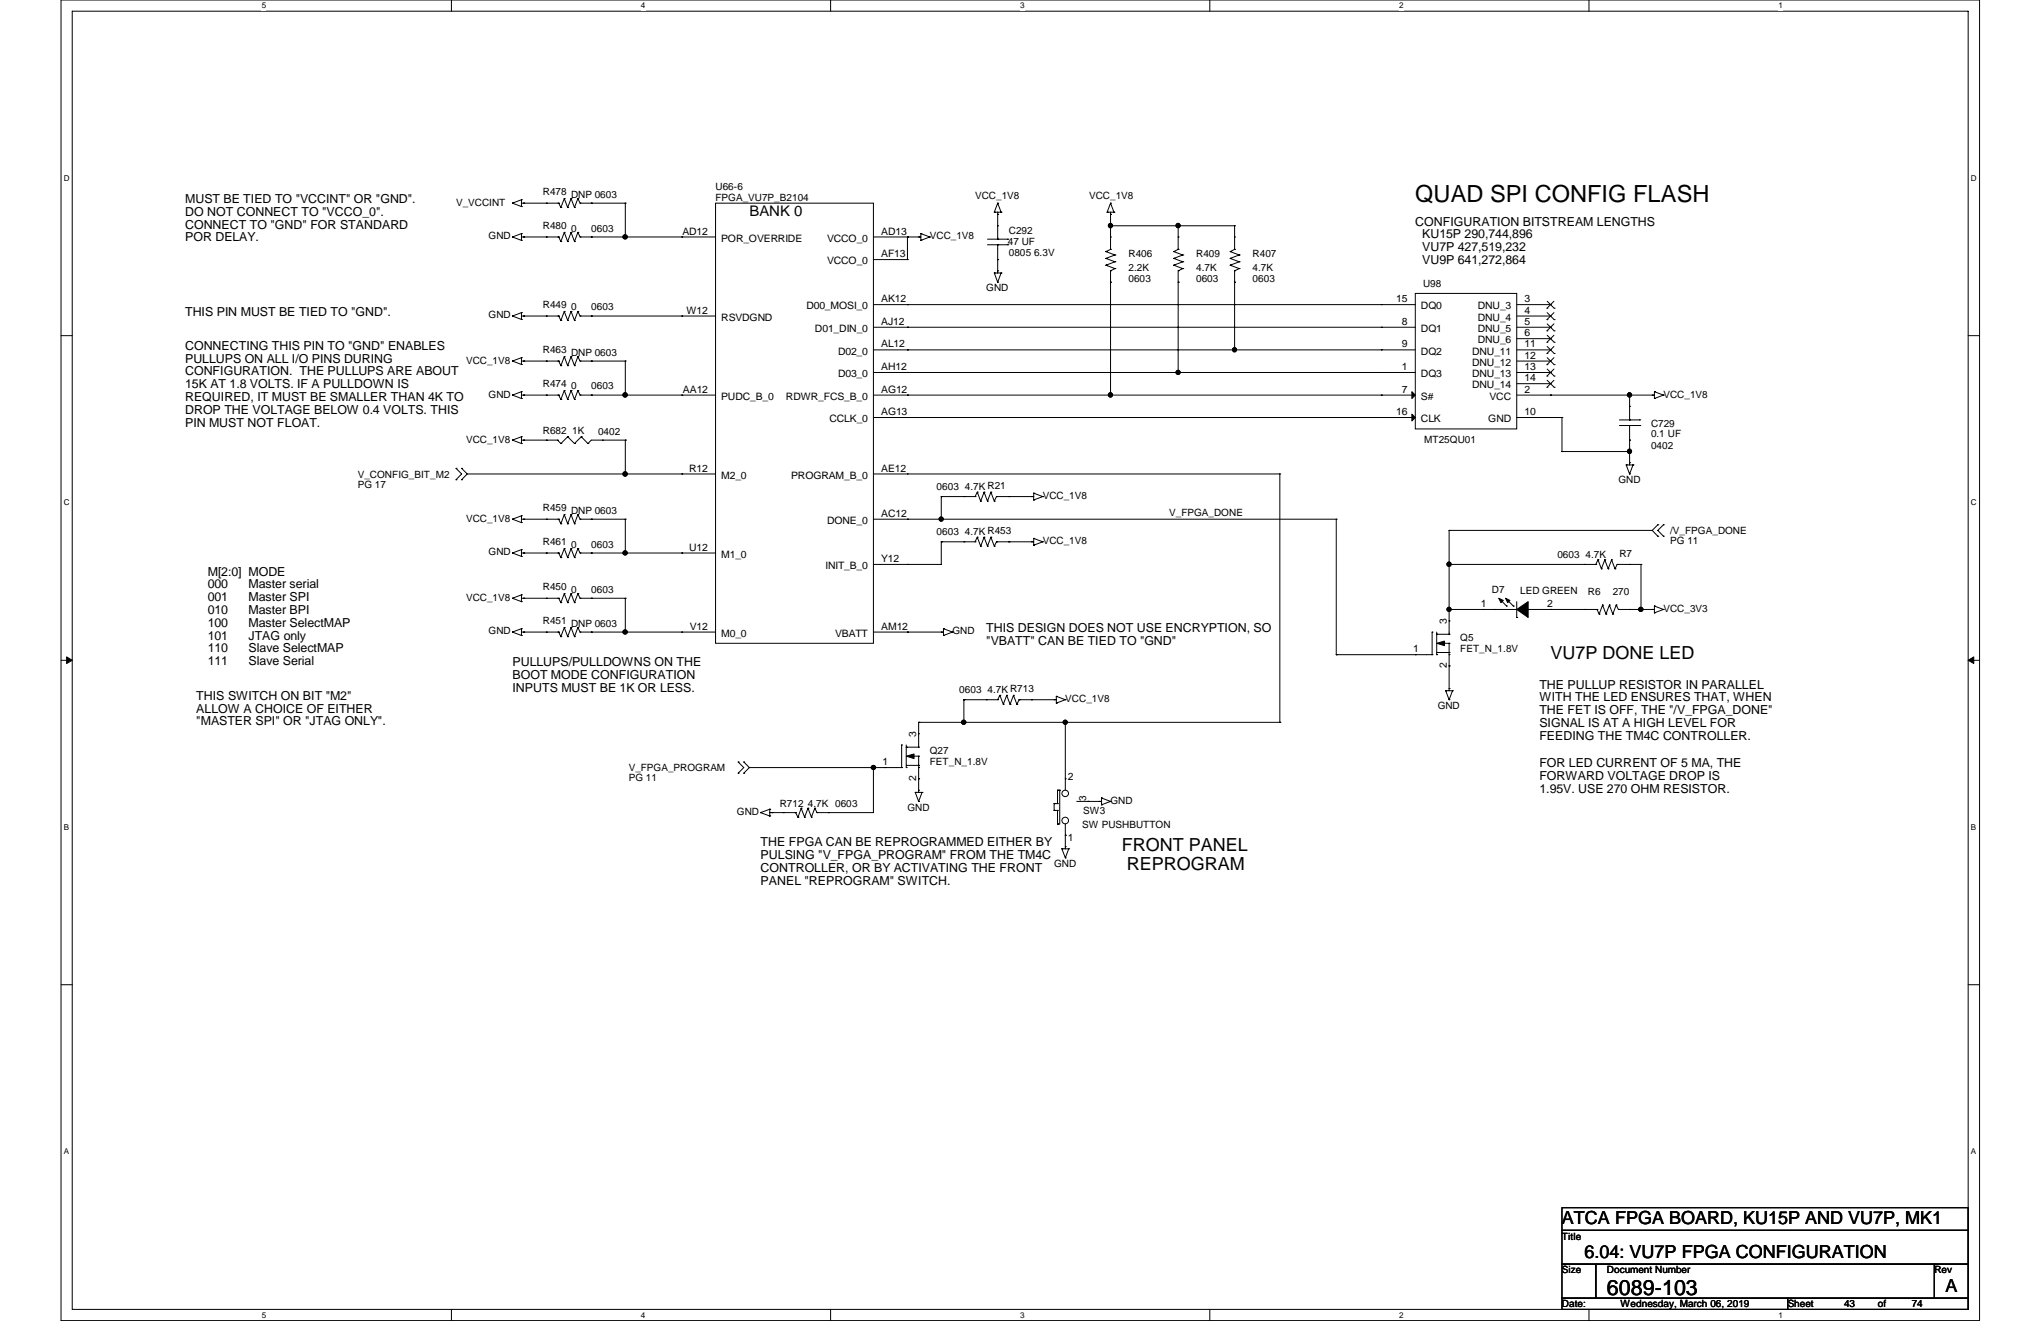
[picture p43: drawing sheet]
<svg xmlns="http://www.w3.org/2000/svg" width="432mm" height="279mm" viewBox="0 0 432 279" stroke-linecap="round" stroke-linejoin="round" font-family="sans-serif">
<defs><g id="words">
<text font-size="5" x="299.4" y="42.7">QUAD SPI CONFIG FLASH</text>
<text font-size="4.5" x="340" y="273.9">6089-103</text>
<g font-size="3.8">
<text x="328" y="139.4">VU7P DONE LED</text>
<text x="237.3" y="180">FRONT PANEL</text>
<text x="238.4" y="184">REPROGRAM</text>
<text x="330.5" y="258.8">ATCA FPGA BOARD, KU15P AND VU7P, MK1</text>
<text x="335.2" y="266">6.04: VU7P FPGA CONFIGURATION</text>
<text x="411.6" y="273.2">A</text>
</g>
<text font-size="3.1" x="158.5" y="45.8">BANK 0</text>
<g font-size="2.6">
<text x="39.2" y="42.9">MUST BE TIED TO &quot;VCCINT&quot; OR &quot;GND&quot;.</text>
<text x="39.2" y="45.6">DO NOT CONNECT TO &quot;VCCO_0&quot;.</text>
<text x="299.4" y="47.7">CONFIGURATION BITSTREAM LENGTHS</text>
<text x="39.2" y="48.3">CONNECT TO &quot;GND&quot; FOR STANDARD</text>
<text x="39.2" y="51.1">POR DELAY.</text>
<text x="300.9" y="50.4">KU15P 290,744,896</text>
<text x="300.9" y="53.1">VU7P 427,519,232</text>
<text x="300.9" y="55.8">VU9P 641,272,864</text>
<text x="39.2" y="66.8">THIS PIN MUST BE TIED TO &quot;GND&quot;.</text>
<text x="39.2" y="74">CONNECTING THIS PIN TO &quot;GND&quot; ENABLES</text>
<text x="39.2" y="76.7">PULLUPS ON ALL I/O PINS DURING</text>
<text x="39.2" y="79.4">CONFIGURATION. THE PULLUPS ARE ABOUT</text>
<text x="39.2" y="82.1">15K AT 1.8 VOLTS. IF A PULLDOWN IS</text>
<text x="39.2" y="84.8">REQUIRED, IT MUST BE SMALLER THAN 4K TO</text>
<text x="39.2" y="87.5">DROP THE VOLTAGE BELOW 0.4 VOLTS. THIS</text>
<text x="39.2" y="90.3">PIN MUST NOT FLOAT.</text>
<text x="43.9" y="121.8">M[2:0] MODE</text>
<text x="43.9" y="124.5">000</text>
<text x="52.6" y="124.5">Master serial</text>
<text x="43.9" y="127.2">001</text>
<text x="43.9" y="129.9">010</text>
<text x="52.6" y="127.2">Master SPI</text>
<text x="52.6" y="129.9">Master BPI</text>
<text x="43.9" y="132.6">100</text>
<text x="43.9" y="135.3">101</text>
<text x="52.6" y="132.6">Master SelectMAP</text>
<text x="52.6" y="135.3">JTAG only</text>
<text x="208.7" y="133.7">THIS DESIGN DOES NOT USE ENCRYPTION, SO</text>
<text x="208.7" y="136.4">&quot;VBATT&quot; CAN BE TIED TO &quot;GND&quot;</text>
<text x="43.9" y="138">110</text>
<text x="43.9" y="140.7">111</text>
<text x="52.6" y="138">Slave SelectMAP</text>
<text x="52.6" y="140.7">Slave Serial</text>
<text x="108.4" y="140.8">PULLUPS/PULLDOWNS ON THE</text>
<text x="108.4" y="143.6">BOOT MODE CONFIGURATION</text>
<text x="41.5" y="148">THIS SWITCH ON BIT &quot;M2&quot;</text>
<text x="108.4" y="146.3">INPUTS MUST BE 1K OR LESS.</text>
<text x="325.7" y="145.6">THE PULLUP RESISTOR IN PARALLEL</text>
<text x="325.7" y="148.3">WITH THE LED ENSURES THAT, WHEN</text>
<text x="41.5" y="150.7">ALLOW A CHOICE OF EITHER</text>
<text x="41.5" y="153.4">&quot;MASTER SPI&quot; OR &quot;JTAG ONLY&quot;.</text>
<text x="325.7" y="151">THE FET IS OFF, THE &quot;/V_FPGA_DONE&quot;</text>
<text x="325.7" y="153.8">SIGNAL IS AT A HIGH LEVEL FOR</text>
<text x="325.7" y="156.5">FEEDING THE TM4C CONTROLLER.</text>
<text x="325.7" y="162.3">FOR LED CURRENT OF 5 MA, THE</text>
<text x="325.7" y="165">FORWARD VOLTAGE DROP IS</text>
<text x="325.7" y="167.7">1.95V. USE 270 OHM RESISTOR.</text>
<text x="160.9" y="179">THE FPGA CAN BE REPROGRAMMED EITHER BY</text>
<text x="160.9" y="181.7">PULSING &quot;V_FPGA_PROGRAM&quot; FROM THE TM4C</text>
<text x="160.9" y="184.4">CONTROLLER, OR BY ACTIVATING THE FRONT</text>
<text x="160.9" y="187.2">PANEL &quot;REPROGRAM&quot; SWITCH.</text>
</g>
<g font-size="2.2">
<text x="144.4" y="49.6">AD12</text>
<text x="152.6" y="51.1">POR_OVERRIDE</text>
<text x="175" y="51.1">VCCO_0</text>
<text x="186.4" y="49.6">AD13</text>
<text x="175" y="55.9">VCCO_0</text>
<text x="186.4" y="54.4">AF13</text>
<text x="170.6" y="65.4">D00_MOSI_0</text>
<text x="186.4" y="63.9">AK12</text>
<text x="295.4" y="63.9">15</text>
<text x="300.6" y="65.4">DQ0</text>
<text x="312.6" y="65.4">DNU_3</text>
<text x="322.5" y="63.9">3</text>
<text x="145.2" y="66.3">W12</text>
<text x="152.6" y="67.9">RSVDGND</text>
<text x="172.4" y="70.2">D01_DIN_0</text>
<text x="186.4" y="68.7">AJ12</text>
<text x="296.6" y="68.7">8</text>
<text x="300.6" y="70.2">DQ1</text>
<text x="312.6" y="67.9">DNU_4</text>
<text x="312.6" y="70.2">DNU_5</text>
<text x="322.5" y="66.3">4</text>
<text x="322.5" y="68.7">5</text>
<text x="322.5" y="71.1">6</text>
<text x="177.3" y="75">D02_0</text>
<text x="186.4" y="73.5">AL12</text>
<text x="296.6" y="73.5">9</text>
<text x="300.6" y="75">DQ2</text>
<text x="311.4" y="75">DNU_11</text>
<text x="311.4" y="77.4">DNU_12</text>
<text x="312.6" y="72.6">DNU_6</text>
<text x="322.5" y="73.5">11</text>
<text x="322.5" y="75.9">12</text>
<text x="144.5" y="83.1">AA12</text>
<text x="177.3" y="79.8">D03_0</text>
<text x="186.4" y="78.3">AH12</text>
<text x="186.4" y="83.1">AG12</text>
<text x="296.6" y="78.3">1</text>
<text x="296.6" y="83.1">7</text>
<text x="300.6" y="79.8">DQ3</text>
<text x="311.4" y="79.8">DNU_13</text>
<text x="311.4" y="82.2">DNU_14</text>
<text x="322.5" y="83.1">2</text>
<text x="322.5" y="78.3">13</text>
<text x="322.5" y="80.6">14</text>
<text x="152.6" y="84.6">PUDC_B_0</text>
<text x="166.3" y="84.6">RDWR_FCS_B_0</text>
<text x="175.5" y="89.3">CCLK_0</text>
<text x="186.4" y="87.8">AG13</text>
<text x="295.4" y="87.8">16</text>
<text x="300.6" y="84.6">S#</text>
<text x="300.6" y="89.3">CLK</text>
<text x="314.9" y="89.3">GND</text>
<text x="315.1" y="84.6">VCC</text>
<text x="322.5" y="87.8">10</text>
<text x="145.8" y="99.7">R12</text>
<text x="152.6" y="101.3">M2_0</text>
<text x="167.4" y="101.3">PROGRAM_B_0</text>
<text x="186.4" y="99.7">AE12</text>
<text x="175" y="110.8">DONE_0</text>
<text x="186.4" y="109.3">AC12</text>
<text x="145.8" y="116.5">U12</text>
<text x="152.6" y="118">M1_0</text>
<text x="186.4" y="118.9">Y12</text>
<text x="174.6" y="120.4">INIT_B_0</text>
<text x="313.3" y="128.4">1</text>
<text x="327.3" y="128.4">2</text>
<text x="145.9" y="133.2">V12</text>
<text x="152.6" y="134.7">M0_0</text>
<text x="176.7" y="134.7">VBATT</text>
<text x="186.4" y="133.2">AM12</text>
<text x="299" y="138">1</text>
<text x="306.1" y="132" transform="rotate(-90 306.1 132)">3</text>
<text x="306.1" y="141.4" transform="rotate(-90 306.1 141.4)">2</text>
<text x="193.8" y="155.9" transform="rotate(-90 193.8 155.9)">3</text>
<text x="186.7" y="161.8">1</text>
<text x="193.8" y="165.2" transform="rotate(-90 193.8 165.2)">2</text>
<text x="225.9" y="165">2</text>
<text x="225.9" y="177.9">1</text>
</g>
<g font-size="2.1">
<text x="114.9" y="41.3">R478 DNP 0603</text>
<text x="151.4" y="40.1">U66-6</text>
<text x="96.5" y="43.5">V_VCCINT</text>
<text x="151.4" y="42.5">FPGA_VU7P_B2104</text>
<text x="206.3" y="42">VCC_1V8</text>
<text x="230.4" y="42">VCC_1V8</text>
<text x="103.4" y="50.6">GND</text>
<text x="114.9" y="48.5">R480</text>
<text x="120.8" y="49">0</text>
<text x="125.1" y="49">0603</text>
<text x="196.7" y="50.6">VCC_1V8</text>
<text x="213.2" y="51.8">47 UF</text>
<text x="213.4" y="49.4">C292</text>
<text x="213.4" y="54.2">0805 6.3V</text>
<text x="238.8" y="54.4">R406</text>
<text x="238.8" y="57.3">2.2K</text>
<text x="238.8" y="59.7">0603</text>
<text x="253.1" y="54.4">R409</text>
<text x="253.1" y="57.3">4.7K</text>
<text x="253.1" y="59.7">0603</text>
<text x="265" y="54.4">R407</text>
<text x="265" y="57.3">4.7K</text>
<text x="265" y="59.7">0603</text>
<text x="114.9" y="65.2">R449</text>
<text x="120.8" y="65.7">0</text>
<text x="125.1" y="65.7">0603</text>
<text x="208.7" y="61.6">GND</text>
<text x="301.1" y="60.7">U98</text>
<text x="103.4" y="67.4">GND</text>
<text x="98.6" y="76.9">VCC_1V8</text>
<text x="114.9" y="74.8">R463 DNP 0603</text>
<text x="114.9" y="81.9">R474</text>
<text x="120.8" y="82.4">0</text>
<text x="125.1" y="82.4">0603</text>
<text x="103.4" y="84.1">GND</text>
<text x="351.9" y="84.1">VCC_1V8</text>
<text x="98.6" y="93.6">VCC_1V8</text>
<text x="114.9" y="91.7">R682 1K</text>
<text x="126.5" y="91.9">0402</text>
<text x="301.3" y="93.6">MT25QU01</text>
<text x="349.3" y="90.3">C729</text>
<text x="349.3" y="92.4">0.1 UF</text>
<text x="349.3" y="95">0402</text>
<text x="75.7" y="101">V_CONFIG_BIT_M2</text>
<text x="75.7" y="103.2">PG 17</text>
<text x="198.2" y="103.6">0603</text>
<text x="204.1" y="103.6">4.7K R21</text>
<text x="220.6" y="105.5">VCC_1V8</text>
<text x="342.4" y="102.2">GND</text>
<text x="98.6" y="110.3">VCC_1V8</text>
<text x="114.9" y="108.2">R459 DNP 0603</text>
<text x="198.2" y="113.2">0603</text>
<text x="204.1" y="113.2">4.7K R453</text>
<text x="247.4" y="109.1">V_FPGA_DONE</text>
<text x="353.4" y="112.9">/V_FPGA_DONE</text>
<text x="103.4" y="117.5">GND</text>
<text x="114.9" y="115.4">R461</text>
<text x="120.8" y="115.8">0</text>
<text x="125.1" y="115.8">0603</text>
<text x="220.6" y="115.1">VCC_1V8</text>
<text x="329.5" y="118">0603</text>
<text x="335.4" y="118">4.7K</text>
<text x="342.6" y="117.7">R7</text>
<text x="353.4" y="115.1">PG 11</text>
<text x="114.9" y="124.9">R450</text>
<text x="120.8" y="125.3">0</text>
<text x="125.1" y="125.3">0603</text>
<text x="315.6" y="125.3">D7</text>
<text x="321.6" y="125.6">LED GREEN</text>
<text x="336" y="125.9">R6</text>
<text x="341.2" y="125.9">270</text>
<text x="98.6" y="127">VCC_1V8</text>
<text x="351.9" y="129.4">VCC_3V3</text>
<text x="103.4" y="134.2">GND</text>
<text x="114.9" y="132">R451 DNP 0603</text>
<text x="201.5" y="134.2">GND</text>
<text x="308.9" y="135.6">Q5</text>
<text x="308.9" y="138">FET_N_1.8V</text>
<text x="202.9" y="146.6">0603</text>
<text x="208.9" y="146.6">4.7K R713</text>
<text x="225.4" y="148.5">VCC_1V8</text>
<text x="304.2" y="149.9">GND</text>
<text x="196.7" y="159.5">Q27</text>
<text x="196.7" y="161.9">FET_N_1.8V</text>
<text x="133" y="163.1">V_FPGA_PROGRAM</text>
<text x="133" y="165.2">PG 11</text>
<text x="155.9" y="172.4">GND</text>
<text x="165" y="170.7">R712 4.7K 0603</text>
<text x="192" y="171.4">GND</text>
<text x="229.2" y="172.2">SW3</text>
<text x="229.8" y="169.5" transform="rotate(-90 229.8 169.5)">3</text>
<text x="234.9" y="170">GND</text>
<text x="229" y="175">SW PUSHBUTTON</text>
<text x="223" y="183.4">GND</text>
<text x="330.5" y="262.2">Title</text>
<text x="330.5" y="269.3">Size</text>
<text x="340" y="269.3">Document Number</text>
<text x="409.2" y="269.3">Rev</text>
<text x="330.5" y="276.5">Date:</text>
<text x="342.9" y="276.5">Wednesday, March 06, 2019</text>
<text x="378.2" y="276.5">Sheet</text>
<text x="390.1" y="276.5">43</text>
<text x="397.3" y="276.5">of</text>
<text x="404.5" y="276.5">74</text>
</g>
<g font-size="1.7">
<text x="55.4" y="1.8">5</text>
<text x="135.6" y="1.8">4</text>
<text x="215.8" y="1.8">3</text>
<text x="296" y="1.8">2</text>
<text x="376.3" y="1.8">1</text>
<text x="13.5" y="38.2">D</text>
<text x="417" y="38.2">D</text>
<text x="13.5" y="106.8">C</text>
<text x="417" y="106.8">C</text>
<text x="13.5" y="175.5">B</text>
<text x="417" y="175.5">B</text>
<text x="13.5" y="244.1">A</text>
<text x="417" y="244.1">A</text>
<text x="55.4" y="278.7">5</text>
<text x="135.6" y="278.7">4</text>
<text x="215.8" y="278.7">3</text>
<text x="296" y="278.7">2</text>
<text x="376.3" y="278.7">1</text>
</g>
</g></defs>
<path d="M12.9 0h405.9v279.3h-405.9zM15.3 2.4h401.1v274.5h-401.1z" fill="none" stroke="#000" stroke-width=".21"/>
<g fill="#fff">
<path d="M55.4 .3h.9v1.9h-.9z"/>
<path d="M55.4 277.2h.9v1.9h-.9z"/>
</g>
<path d="M95.5 0v2.4M95.5 276.9v2.4" fill="none" stroke="#000" stroke-width=".21"/>
<g fill="#fff">
<path d="M135.6 .3h.9v1.9h-.9z"/>
<path d="M135.6 277.2h.9v1.9h-.9z"/>
</g>
<path d="M175.7 0v2.4M175.7 276.9v2.4" fill="none" stroke="#000" stroke-width=".21"/>
<g fill="#fff">
<path d="M215.8 .3h.9v1.9h-.9z"/>
<path d="M215.8 277.2h.9v1.9h-.9z"/>
</g>
<path d="M255.9 0v2.4M255.9 276.9v2.4" fill="none" stroke="#000" stroke-width=".21"/>
<g fill="#fff">
<path d="M296 .3h1v1.9h-1z"/>
<path d="M296 277.2h1v1.9h-1z"/>
</g>
<path d="M336.2 0v2.4M336.2 276.9v2.4" fill="none" stroke="#000" stroke-width=".21"/>
<g fill="#fff">
<path d="M376.3 .3h.9v1.9h-.9z"/>
<path d="M376.3 277.2h.9v1.9h-.9z"/>
<path d="M13.5 36.7h1.2v1.9h-1.2z"/>
<path d="M417 36.7h1.2v1.9h-1.2z"/>
<path d="M13.5 105.3h1.2v1.9h-1.2z"/>
<path d="M417 105.3h1.2v1.9h-1.2z"/>
</g>
<path d="M12.9 71h2.4M416.4 71h2.4" fill="none" stroke="#000" stroke-width=".21"/>
<g fill="#fff">
<path d="M13.5 173.9h1.1v2h-1.1z"/>
<path d="M417 173.9h1.1v2h-1.1z"/>
</g>
<path d="M12.9 139.7h2.4M416.4 139.7h2.4" fill="none" stroke="#000" stroke-width=".21"/>
<path d="M14.1 138.9v1.4l1.2-.6zM416.4 139.7l1.2 .6v-1.4z" fill="#000" stroke="#000" stroke-width=".21"/>
<g fill="#fff">
<path d="M13.5 242.6h1.1v1.9h-1.1z"/>
<path d="M417 242.6h1.1v1.9h-1.1z"/>
</g>
<g fill="none" stroke="#000" stroke-width=".21">
<path d="M108.4 43h.1M108.4 50.1h.1M108.4 43l1.9 .7M108.4 50.1l1.9 .7M110.3 43.7h.1M110.3 42.2h.1M110.3 49.4h.1M110.3 50.8h.1M110.3 42.2v1.5M110.3 49.4v1.4M110.3 43h7.9M110.3 42.2l-1.9 .8"/>
<path d="M110.3 50.1h7.9M110.3 49.4l-1.9 .7M110.8 43h.1M110.8 50.1h.1M115.6 50.1h.1M115.6 43h.1M118.2 50.1h.1M118.2 43h.1M118.2 50.1l.5 1M118.2 43l.5 .9M118.7 51.1h.1M118.7 43.9h.1"/>
<path d="M119.4 42h.1M119.4 42l-.7 1.9M119.4 42l.7 1.9M119.4 49.1h.1M119.4 49.1l-.7 2M119.4 49.1l.7 2M120.1 43.9h.1M120.1 51.1h.1M120.8 49.1h.1M120.8 49.1l-.7 2M120.8 49.1l.7 2M120.8 42h.1"/>
<path d="M120.8 42l-.7 1.9M120.8 42l.7 1.9M121.5 43.9h.1M121.5 51.1h.1M122.3 49.1h.1M122.3 49.1l-.8 2M122.3 49.1l.4 1M122.3 42h.1M122.3 42l-.8 1.9M122.3 42l.4 1M122.7 43h.1M122.7 43h9.6"/>
<path d="M122.7 50.1h28.7M122.7 50.1h.1M125.1 50.1h.1M125.1 43h.1M132.3 50.1h.1M132.3 43h.1M132.3 43v7.1M144.2 50.1h.1M151.4 43h33.4v93.1h-33.4zM184.8 54.9h7.2M192 50.1h.1M192 54.9h.1"/>
<path d="M192 50.1v4.8M194.4 50.1h.1M194.8 49.4h.1M194.8 50.8h.1M194.8 50.1h-10M194.8 49.4v1.4M194.8 49.4l1.9 .7M196.7 50.1h.1M196.7 50.1l-1.9 .7M208.9 51.8h4.3M208.9 50.6h4.3M210.4 44.9h.1"/>
<path d="M210.4 57.7h.1M210.4 44.9h1.4M210.4 57.7h1.4M210.4 57.7l.7 2M211.1 45.3h.1M211.1 43h.1M211.1 57.3h.1M211.1 59.7h.1M211.1 44.9v5.7M211.1 43l-.7 1.9M211.1 43l.7 1.9M211.1 50.6h.1"/>
<path d="M211.1 51.8h.1M211.1 51.8v5.9M211.1 47.8h.1M211.1 54.9h.1M211.8 44.9h.1M211.8 57.7h.1M211.8 57.7l-.7 2M213.2 51.8h.1M213.2 50.6h.1M234 53.2h.1M234 54.7h.1M234 56.1h.1"/>
<path d="M234 53.2l1.9 .7M234 54.7l1.9 .7M234 56.1l1.9 .7M234.2 44.9h.1M234.2 44.9h1.5M234.9 45.3h.1M234.9 43h.1M234.9 44.9v7.8M234.9 43l-.7 1.9M234.9 43l.8 1.9M234.9 57.3h.1M234.9 52.7h.1"/>
<path d="M234.9 59.7h.1M234.9 50.1h.1M234.9 57.3l.1 26.3M234.9 52.7l-.9 .5M235 47.8h.1M235 47.8h26.2M235.7 44.9h.1M235.9 53.9h.1M235.9 55.4h.1M235.9 56.8h.1M235.9 53.9l-1.9 .8M235.9 55.4l-1.9 .7"/>
<path d="M235.9 56.8l-1 .5M248.3 53.2h.1M248.3 54.7h.1M248.3 56.1h.1M248.3 53.2l1.9 .7M248.3 54.7l1.9 .7M248.3 56.1l1.9 .7M249.3 57.3h.1M249.3 52.7h.1M249.3 59.7h.1M249.3 50.1h.1M249.3 52.7l-1 .5"/>
<path d="M249.3 57.3v21.5M249.3 47.8h.1M249.3 47.8v4.9M250.2 53.9h.1M250.2 55.4h.1M250.2 56.8h.1M250.2 53.9l-1.9 .8M250.2 55.4l-1.9 .7M250.2 56.8l-.9 .5M260.3 53.2h.1M260.3 54.7h.1M260.3 56.1h.1"/>
<path d="M260.3 53.2l1.9 .7M260.3 54.7l1.9 .7M260.3 56.1l1.9 .7M261.2 57.3h.1M261.2 52.7h.1M261.2 52.7l-.9 .5M261.2 47.8h.1M261.2 47.8v4.9M261.2 59.7h.1M261.2 50.1h.1M261.2 57.3v16.7M262.2 53.9h.1"/>
<path d="M262.2 55.4h.1M262.2 56.8h.1M262.2 53.9l-1.9 .8M262.2 55.4l-1.9 .7M262.2 56.8l-1 .5M108.4 66.8h.1M108.4 76.4h.1M108.4 66.8l1.9 .8M108.4 76.4l1.9 .7M110.3 66.1h.1M110.3 67.6h.1M110.3 75.6h.1"/>
<path d="M110.3 77.1h.1M110.3 66.1v1.5M110.3 75.6v1.5M110.3 66.1l-1.9 .7M110.3 75.6l-1.9 .8M110.8 66.8h.1M110.8 76.4h.1M115.6 76.4h.1M115.6 66.8h.1M118.2 76.4h.1M118.2 76.4h-7.9M118.2 76.4l.5 .9"/>
<path d="M118.2 66.8h.1M118.2 66.8h-7.9M118.2 66.8l.5 1M118.7 77.3h.1M118.7 67.8h.1M119.4 75.4h.1M119.4 75.4l-.7 1.9M119.4 75.4l.7 1.9M119.4 65.9h.1M119.4 65.9l-.7 1.9M119.4 65.9l.7 1.9M120.1 77.3h.1"/>
<path d="M120.1 67.8h.1M120.8 75.4h.1M120.8 75.4l-.7 1.9M120.8 75.4l.7 1.9M120.8 65.9h.1M120.8 65.9l-.7 1.9M120.8 65.9l.7 1.9M121.5 77.3h.1M121.5 67.8h.1M122.3 75.4h.1M122.3 75.4l-.8 1.9M122.3 75.4l.4 1"/>
<path d="M122.3 65.9h.1M122.3 65.9l-.8 1.9M122.3 65.9l.4 .9M122.7 76.4h.1M122.7 66.8h28.7M122.7 76.4h9.6M122.7 66.8h.1M125.1 76.4h.1M125.1 66.8h.1M132.3 76.4h.1M132.3 76.4v7.2M144.2 66.8h.1"/>
<path d="M184.8 64.4h114.6M184.8 69.2h114.6M184.8 74h114.6M184.8 78.8h114.6M192 64.4h.1M192 69.2h.1M192 74h.1M192 78.8h.1M249.3 78.8h.1M261.2 74h.1M292.2 64.4h.1M292.2 69.2h.1"/>
<path d="M292.2 74h.1M292.2 78.8h.1M299.4 62.1h21.5v28.6h-21.5zM320.9 66.8h7.1M320.9 76.4h7.1M320.9 64.4h7.1M320.9 69.2h7.1M320.9 74h7.1M320.9 78.8h7.1M320.9 71.6h7.1M327.3 65.2h.1M327.3 67.6h.1"/>
<path d="M327.3 70h.1M327.3 72.4h.1M327.3 74.8h.1M327.3 77.1h.1M327.3 79.5h.1M327.3 63.7l1.5 1.5M327.3 66.1l1.5 1.5M327.3 68.5l1.5 1.5M327.3 70.9l1.5 1.5M327.3 73.3l1.5 1.5M327.3 75.6l1.5 1.5M327.3 78.1l1.5 1.4"/>
<path d="M328 64.4h.1M328 66.8h.1M328 69.2h.1M328 71.6h.1M328 74h.1M328 76.4h.1M328 78.8h.1M328.8 63.7l-1.5 1.5M328.8 66.1l-1.5 1.5M328.8 68.5l-1.5 1.5M328.8 70.9l-1.5 1.5M328.8 73.3l-1.5 1.5"/>
<path d="M328.8 75.6l-1.5 1.5M328.8 78.1l-1.5 1.4M328.8 65.2h.1M328.8 67.6h.1M328.8 70h.1M328.8 72.4h.1M328.8 74.8h.1M328.8 77.1h.1M328.8 79.5h.1M96.5 99.1h.1M96.5 99.1l1.2 1.1-1.2 1.3M97.7 99.1h.1"/>
<path d="M97.7 99.1l1.1 1.1M108.4 83.6h.1M108.4 93.1h.1M108.4 83.6l1.9 .7M108.4 93.1l1.9 .7M110.3 82.8h.1M110.3 84.3h.1M110.3 92.4h.1M110.3 93.8h.1M110.3 82.8v1.5M110.3 92.4v1.4M110.3 83.6h7.9"/>
<path d="M110.3 82.8l-1.9 .8M110.3 93.1h7.6M110.3 92.4l-1.9 .7M110.8 83.6h.1M110.8 93.1h.1M115.6 83.6h.1M115.6 93.1h.1M117.9 93.1h.1M117.9 93.1l.8 .7M118.2 83.6h.1M118.2 83.6l.5 .9M118.7 93.8h.1"/>
<path d="M118.7 84.5h.1M119.4 82.6h.1M119.4 82.6l-.7 1.9M119.4 82.6l.7 1.9M120.1 92.4h.1M120.1 92.4l1.4 1.4M120.1 92.4l-1.4 1.4M120.1 84.5h.1M120.8 82.6h.1M120.8 82.6l-.7 1.9M120.8 82.6l.7 1.9M121.5 93.8h.1"/>
<path d="M121.5 84.5h.1M122.3 82.6h.1M122.3 82.6l-.8 1.9M122.3 82.6l.4 1M122.7 83.6h28.7M122.7 83.6h.1M123 92.4h.1M123 92.4l1.4 1.4M123 92.4l-1.5 1.4M124.4 93.8h.1M125.1 83.6h.1M127.5 93.1h.1"/>
<path d="M132.3 93.1h-7.2l-.7 .7M132.3 83.6h.1M132.3 93.1h.1M132.3 93.1v7.1M144.2 83.6h.1M184.8 83.6h114.6M184.8 88.3h114.6M192 88.3h.1M192 83.6h.1M234.9 83.6h.1M292.2 83.6h.1M292.2 88.3h.1"/>
<path d="M320.9 88.3h9.6M320.9 81.2h7.1M327.3 81.9h.1M327.3 80.4l1.5 1.5M328 83.6h.1M328 88.3h.1M328 81.2h.1M328.8 80.4l-1.5 1.5M328.8 81.9h.1M330.5 88.3h.1M330.5 95.5h.1M330.5 88.3v7.2"/>
<path d="M330.5 95.5h14.3M342.6 90h4.3M342.6 88.8h4.3M344 98.3h.1M344 98.3h1.5M344 98.3l.8 1.9M344.8 83.6h.1M344.8 95.5h.1M344.8 83.6v5.2M344.8 97.9h.1M344.8 85.9h.1M344.8 93.1h.1"/>
<path d="M344.8 88.8h.1M344.8 90h.1M344.8 90v8.3M345.5 98.3h.1M345.5 98.3l-.7 1.9M346.9 90h.1M346.9 88.8h.1M349.5 83.6h.1M350 82.8h.1M350 84.3h.1M350 83.6h-29.1M350 82.8v1.5"/>
<path d="M350 82.8l1.9 .8M351.9 83.6h.1M351.9 83.6l-1.9 .7M96.5 101.5h.1M97.7 101.5h.1M98.8 100.2l-1.1 1.3M98.8 100.2h52.6M108.4 109.8h.1M108.4 117h.1M108.4 109.8l1.9 .7M108.4 117l1.9 .7M110.3 109.1h.1"/>
<path d="M110.3 110.5h.1M110.3 116.2h.1M110.3 117.7h.1M110.3 109.1v1.4M110.3 116.2v1.5M110.3 109.1l-1.9 .7M110.3 116.2l-1.9 .8M110.8 109.8h.1M110.8 117h.1M115.6 117h.1M115.6 109.8h.1M118.2 109.8h.1"/>
<path d="M118.2 109.8h-7.9M118.2 109.8l.5 1M118.2 117h.1M118.2 117h-7.9M118.2 117l.5 .9M118.7 110.8h.1M118.7 117.9h.1M119.4 108.8h.1M119.4 108.8l-.7 2M119.4 108.8l.7 2M119.4 116h.1M119.4 116l-.7 1.9"/>
<path d="M119.4 116l.7 1.9M120.1 117.9h.1M120.1 110.8h.1M120.8 108.8h.1M120.8 108.8l-.7 2M120.8 108.8l.7 2M120.8 116h.1M120.8 116l-.7 1.9M120.8 116l.7 1.9M121.5 117.9h.1M121.5 110.8h.1M122.3 108.8h.1"/>
<path d="M122.3 108.8l-.8 2M122.3 108.8l.4 1M122.3 116h.1M122.3 116l-.8 1.9M122.3 116l.4 1M122.7 117h.1M122.7 109.8h.1M122.7 109.8h9.6M122.7 117h28.7M125.1 117h.1M125.1 109.8h.1M132.3 109.8h.1"/>
<path d="M132.3 117h.1M132.3 109.8v7.2M132.3 100.2h.1M144.2 117h.1M144.2 100.2h.1M184.8 109.8h97.9M184.8 100.2h86M192 109.8h.1M192 119.4h.1M192 100.2h.1M199.1 114.6h.1M199.1 114.6h7.2"/>
<path d="M199.1 114.6v4.8h-14.3M199.1 105h.1M199.1 105v4.8M203.9 114.6h.1M203.9 105h.1M206.3 114.6h.1M206.3 105h.1M206.3 105h-7.2M206.8 113.6h.1M206.8 113.6l.7 1.9M206.8 113.6l-.5 1M206.8 104.1h.1"/>
<path d="M206.8 104.1l.7 1.9M206.8 104.1l-.5 .9M207.5 115.5h.1M207.5 106h.1M208.2 113.6h.1M208.2 113.6l.7 1.9M208.2 113.6l-.7 1.9M208.2 104.1h.1M208.2 104.1l.7 1.9M208.2 104.1l-.7 1.9M208.9 115.5h.1M208.9 106h.1"/>
<path d="M209.6 113.6h.1M209.6 113.6l.8 1.9M209.6 113.6l-.7 1.9M209.6 104.1h.1M209.6 104.1l.8 1.9M209.6 104.1l-.7 1.9M210.4 115.5h.1M210.4 106h.1M210.8 114.6h.1M210.8 114.6h7.9M210.8 114.6l-.4 .9M210.8 105h.1"/>
<path d="M210.8 105h7.9M210.8 105l-.4 1M213.4 114.6h.1M213.4 105h.1M218.2 105h.1M218.2 114.6h.1M218.7 104.3h.1M218.7 105.7h.1M218.7 113.9h.1M218.7 115.3h.1M218.7 104.3v1.4M218.7 113.9v1.4"/>
<path d="M218.7 104.3l1.9 .7M218.7 113.9l1.9 .7M220.6 105h.1M220.6 114.6h.1M220.6 105l-1.9 .7M220.6 114.6l-1.9 .7M270.8 100.2v52.6M270.8 100.2h.1M282.7 109.8v28.7M282.7 109.8h.1M306.6 112.2h.1M306.6 119.4h.1"/>
<path d="M306.6 112.2v22M306.6 112.2h42.9M306.6 119.4h31M335.2 119.4h.1M337.6 119.4h.1M338.1 118.4h.1M338.1 118.4l.7 1.9M338.1 118.4l-.5 1M339.5 118.4h.1M339.5 118.4l.7 1.9M339.5 118.4l-.7 1.9M341 118.4h.1"/>
<path d="M341 118.4l.7 1.9M341 118.4l-.8 1.9M342.1 119.4h.1M342.1 119.4l-.4 .9M342.1 119.4h5.1M344.8 100.2h.1M344.8 119.4h.1M347.2 119.4h.1M347.2 119.4v9.5M349.5 112.2l1.2 1.2M350.7 111h.1M350.7 113.4h.1"/>
<path d="M350.7 111l-1.2 1.2M351.9 113.4h.1M351.9 111h.1M351.9 111l-1.2 1.2 1.2 1.2M108.4 126.5h.1M108.4 133.7h.1M108.4 126.5l1.9 .8M108.4 133.7l1.9 .7M110.3 125.8h.1M110.3 127.3h.1M110.3 133h.1M110.3 134.4h.1"/>
<path d="M110.3 125.8v1.5M110.3 133v1.4M110.3 125.8l-1.9 .7M110.3 133l-1.9 .7M110.8 126.5h.1M110.8 133.7h.1M115.6 133.7h.1M115.6 126.5h.1M118.2 133.7h.1M118.2 133.7h-7.9M118.2 133.7l.5 1M118.2 126.5h.1"/>
<path d="M118.2 126.5h-7.9M118.2 126.5l.5 1M118.7 134.7h.1M118.7 127.5h.1M119.4 125.6h.1M119.4 125.6l-.7 1.9M119.4 125.6l.7 1.9M119.4 132.7h.1M119.4 132.7l-.7 2M119.4 132.7l.7 2M120.1 134.7h.1M120.1 127.5h.1"/>
<path d="M120.8 132.7h.1M120.8 132.7l-.7 2M120.8 132.7l.7 2M120.8 125.6h.1M120.8 125.6l-.7 1.9M120.8 125.6l.7 1.9M121.5 127.5h.1M121.5 134.7h.1M122.3 132.7h.1M122.3 132.7l-.8 2M122.3 132.7l.4 1M122.3 125.6h.1"/>
<path d="M122.3 125.6l-.8 1.9M122.3 125.6l.4 .9M122.7 133.7h.1M122.7 126.5h.1M122.7 126.5h9.6M122.7 133.7h28.7M125.1 133.7h.1M125.1 126.5h.1M132.3 126.5h.1M132.3 133.7h.1M132.3 126.5v7.2M144.2 133.7h.1"/>
<path d="M184.8 133.7h14.8M192 133.7h.1M199.1 133.7h.1M199.6 133h.1M199.6 134.4h.1M199.6 133v1.4M199.6 133l1.9 .7M201.5 133.7h.1M201.5 133.7l-1.9 .7M282.7 138.5h20.3M282.7 138.5h.1M299.4 138.5h.1"/>
<path d="M303 138.5h.1M303 133.7h.1M303 133.7v4.8M304 138.5h.1M304 134.2h.1M304 133.7v4.8M304 134.2h2.6M304 138h2.6M305.6 136.1h1M306.6 134.2h.1M306.6 136.1h.1M306.6 138.5h.1"/>
<path d="M306.6 138h.1M306.6 136.1v10M306.6 131.3h.1M306.6 128.9h.1M306.6 128.9h14.3M313.7 128.9h.1M316.1 128.9h.1M317.3 126.7l1.4 1.5M318.7 128.2h.1M318.7 126.7l1.5 1.5M320.2 128.2h.1M320.9 130.6h.1"/>
<path d="M320.9 127.3v3.3M323.3 128.9h.1M328 128.9h.1M335.2 128.9h.1M337.9 128.9h.1M337.9 128.9h-14.6M337.9 128.9l.4 1M338.3 129.9h.1M338.8 120.3h.1M339 128h.1M339 128l-.7 1.9M339 128l.8 1.9"/>
<path d="M339.8 129.9h.1M340.2 120.3h.1M340.5 128h.1M340.5 128l-.7 1.9M340.5 128l.7 1.9M341.2 129.9h.1M341.7 120.3h.1M341.9 128h.1M341.9 128l-.7 1.9M341.9 128l.5 .9M342.4 128.9h.1M344.8 128.9h.1"/>
<path d="M347.2 128.9h.1M349.5 128.9h.1M350 129.6h.1M350 128.2h.1M350 128.2v1.4M350 128.9h-7.6M350 128.2l1.9 .7M351.9 128.9h.1M351.9 128.9l-1.9 .7M190.8 157.6h.1M190.8 157.6v4.7M191.7 158h.1"/>
<path d="M191.7 157.6v4.7M191.7 158h2.7M193.4 159.9h1M194.4 152.8h.1M194.4 152.8v5.2M194.4 152.8h76.4M194.4 158h.1M194.4 159.9h.1M194.4 159.9v7.7M194.4 155.2h.1M203.9 148h.1M203.9 152.8h.1"/>
<path d="M203.9 148v4.8M208.7 148h.1M211.1 148h.1M211.1 148h-7.2M211.5 147.1h.1M211.5 147.1l.8 1.9M211.5 147.1l-.4 .9M212.3 149h.1M213 147.1h.1M213 147.1l.7 1.9M213 147.1l-.7 1.9M213.7 149h.1"/>
<path d="M214.4 147.1h.1M214.4 147.1l.7 1.9M214.4 147.1l-.7 1.9M215.1 149h.1M215.6 148h.1M215.6 148h7.9M215.6 148l-.5 1M218.2 148h.1M223 148h.1M223.5 147.3h.1M223.5 148.7h.1M223.5 147.3v1.4"/>
<path d="M223.5 147.3l1.9 .7M225.4 148h.1M225.4 148l-1.9 .7M225.4 152.8h.1M225.4 152.8v14.3M270.8 152.8h.1M305.9 146.1h.1M305.9 146.1h1.4M305.9 146.1l.7 1.9M306.6 140.8h.1M306.6 145.6h.1M306.6 148h.1"/>
<path d="M307.3 146.1h.1M307.3 146.1l-.7 1.9M156.2 163.5h.1M156.2 161.2h.1M156.2 161.2l1.2 1.1-1.2 1.2M157.4 161.2h.1M157.4 163.5h.1M157.4 161.2l1.1 1.1M158.5 162.3l-1.1 1.2M158.5 162.3h32.3M160.9 171.9h.1M160.9 171.9l2 .7"/>
<path d="M162.9 171.2h.1M162.9 172.6h.1M162.9 171.2v1.4M162.9 171.9h5.4M162.9 171.2l-2 .7M163.3 171.9h.1M165.7 171.9h.1M168.3 171.9h.1M168.3 171.9l.5 .9M168.8 172.8h.1M169.5 170.9h.1M169.5 170.9l-.7 1.9"/>
<path d="M169.5 170.9l.7 1.9M170.2 172.8h.1M170.9 170.9h.1M170.9 170.9l-.7 1.9M170.9 170.9l.8 1.9M171.7 172.8h.1M172.4 170.9h.1M172.4 170.9l-.7 1.9M172.4 170.9l.4 1M172.8 171.9h.1M175.3 171.9h.1M184.8 162.3v9.6h-12"/>
<path d="M184.8 162.3h.1M187.2 162.3h.1M190.8 162.3h.1M191.7 162.3h.1M191.7 161.9h2.7M193.6 167.6h.1M193.6 167.6h1.5M193.6 167.6l.8 1.9M194.4 162.3h.1M194.4 161.9h.1M194.4 164.7h.1M194.4 167.1h.1"/>
<path d="M194.4 169.5h.1M195.1 167.6h.1M195.1 167.6l-.7 1.9M223 170h.1M223 171.4h.1M223 170h.7M223 170v1.4M223 171.4h.7M223.7 167.1h.1M223.7 170h.1M223.7 171.4h.1M223.7 174.3h.1"/>
<path d="M223.7 167.1h.5M223.7 167.1v2.9M223.7 171.4v2.9M224.2 167.1h.1M224.2 167.1v7.2h-.5M224.7 179.5h.1M224.7 179.5h1.4M224.7 179.5l.7 1.9M225.4 176.7h.1M225.4 164.7h.1M225.4 174.3v5.2M225.4 179.1h.1"/>
<path d="M226.1 179.5h.1M226.1 179.5l-.7 1.9M230.2 169.5h.1M232.5 169.5h.1M233 168.8h.1M233 170.2h.1M233 168.8v1.4M233 169.5h-5.2M233 168.8l1.9 .7M234.9 169.5h.1M234.9 169.5l-1.9 .7M225.4 181.4h.1"/>
<path d="M12.9 208.3h2.4M416.4 208.3h2.4M330.5 255.4h85.9v4.8h-85.9zM330.5 260.2h85.9v7.2h-85.9zM330.5 267.4h7.1v7.2h-7.1zM330.5 274.6h47.7v2.3h-47.7zM337.6 267.4h71.6v7.2h-71.6zM378.2 274.6h38.2v2.3h-38.2zM409.2 267.4h7.2v7.2h-7.2z"/>
<circle cx="225.4" cy="173.5" r=".7"/>
<circle cx="225.4" cy="167.8" r=".69"/>
</g>
<g fill="#000" stroke="#000" stroke-width=".21">
<path d="M298.7 82.8l.7 .8-.7 .7z" fill-rule="evenodd"/>
<path d="M298.7 87.6l.7 .7-.7 .7z" fill-rule="evenodd"/>
<path d="M304 136.1l1.6-.5v1z" fill-rule="evenodd"/>
<path d="M317.1 126.5l1 .5-.6 .5z" fill-rule="evenodd"/>
<path d="M318.5 126.5l.9 .5-.4 .5z" fill-rule="evenodd"/>
<path d="M320.9 128.9l2.4-1.6v3.3z" fill-rule="evenodd"/>
<path d="M191.7 159.9l1.7-.4v.9z" fill-rule="evenodd"/>
<circle cx="132.3" cy="50.1" r=".46"/>
<circle cx="234.9" cy="47.7" r=".46"/>
<circle cx="249.2" cy="47.7" r=".46"/>
<circle cx="249.2" cy="78.8" r=".44"/>
<circle cx="261.2" cy="74" r=".44"/>
<circle cx="132.2" cy="83.5" r=".47"/>
<circle cx="234.9" cy="83.5" r=".46"/>
<circle cx="344.7" cy="83.5" r=".46"/>
<circle cx="344.7" cy="95.5" r=".46"/>
<circle cx="132.2" cy="100.2" r=".47"/>
<circle cx="132.3" cy="116.9" r=".46"/>
<circle cx="199.1" cy="109.8" r=".44"/>
<circle cx="306.5" cy="119.3" r=".46"/>
<circle cx="132.3" cy="133.7" r=".46"/>
<circle cx="306.6" cy="128.9" r=".44"/>
<circle cx="347.1" cy="128.9" r=".46"/>
<circle cx="203.9" cy="152.8" r=".46"/>
<circle cx="225.4" cy="152.8" r=".44"/>
<circle cx="184.8" cy="162.3" r=".46"/>
</g>
<use href="#words"/>
</svg>
